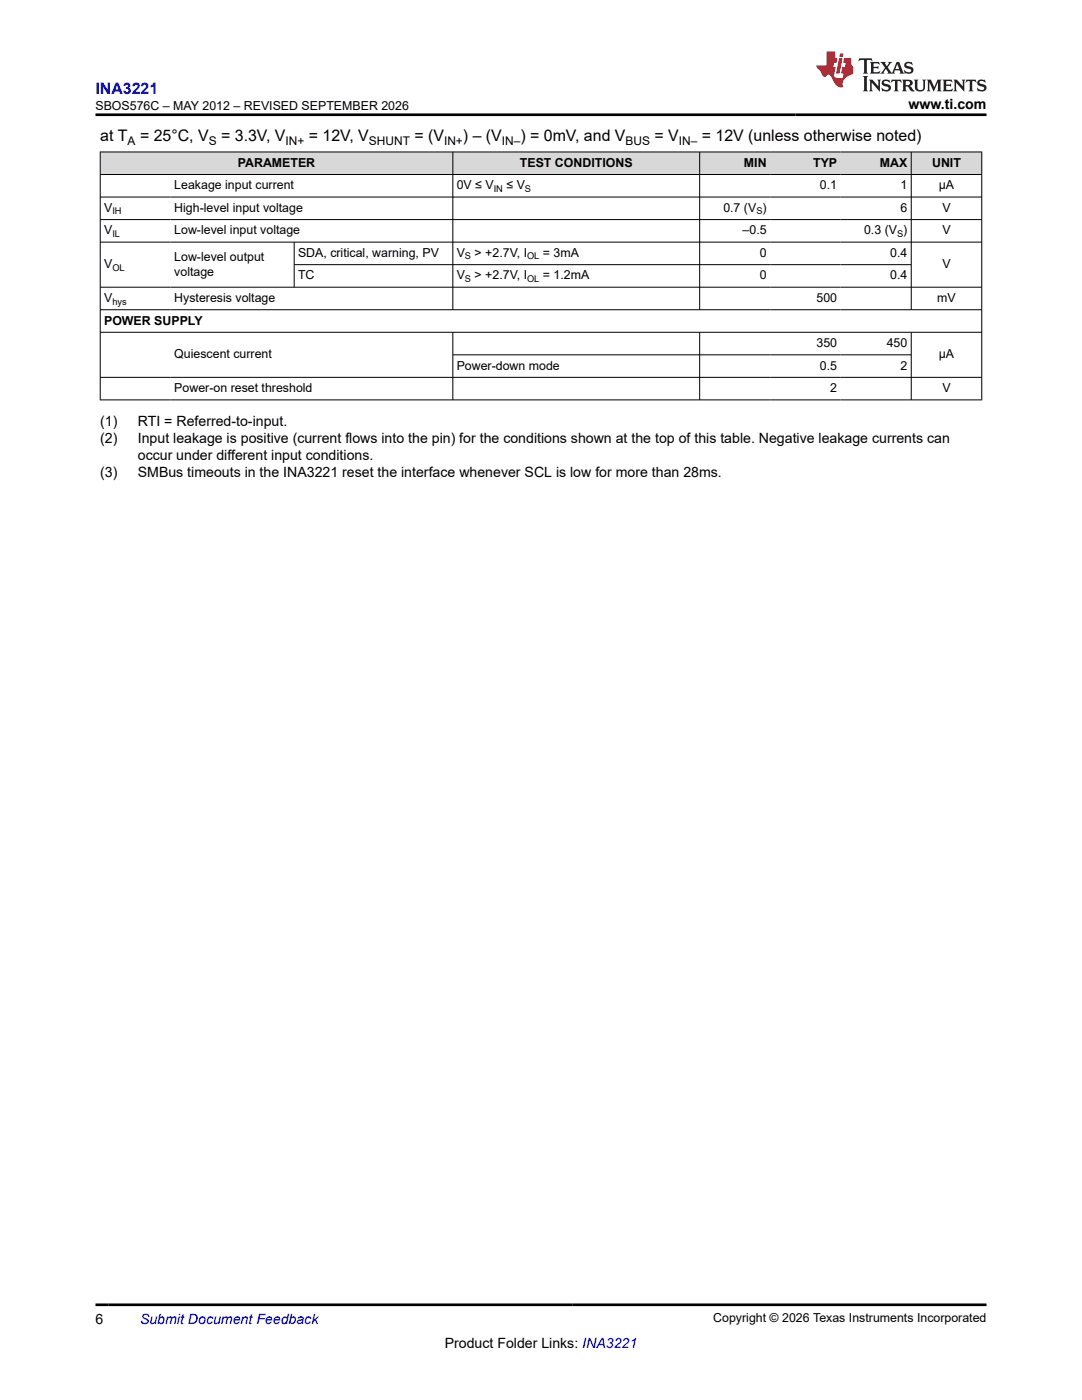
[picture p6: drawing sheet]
<svg xmlns="http://www.w3.org/2000/svg" width="216mm" height="279mm" viewBox="0 0 216 279" stroke-linecap="round" stroke-linejoin="round" font-family="sans-serif">
<defs><g id="words">
<text font-size="3.2" fill="#00f" x="19.1" y="18.7">INA3221</text>
<g font-size="3.2">
<text x="20" y="28.2">at T</text>
<text x="27.9" y="28.2">= 25°C, V</text>
<text x="44.1" y="28.2">= 3.3V, V</text>
<text x="61.6" y="28.2">= 12V, V</text>
<text x="82.7" y="28.2">= (V</text>
<text x="92.4" y="28.2">) – (V</text>
<text x="103.8" y="28.2">) = 0mV, and V</text>
<text x="130.6" y="28.2">= V</text>
<text x="140" y="28.2">= 12V (unless otherwise noted)</text>
</g>
<g font-size="2.8">
<text x="181.3" y="21.8">www.ti.com</text>
<text x="20" y="85">(1)</text>
<text x="20" y="88.3">(2)</text>
<text x="27.5" y="85">RTI = Referred-to-input.</text>
<text x="27.5" y="88.3">Input leakage is positive (current flows into the pin) for the conditions shown at the top of this table. Negative leakage currents can</text>
<text x="20" y="95.1">(3)</text>
<text x="27.5" y="91.7">occur under different input conditions.</text>
<text x="27.5" y="95.1">SMBus timeouts in the INA3221 reset the interface whenever SCL is low for more than 28ms.</text>
<text x="19.1" y="264.2">6</text>
<text x="88.7" y="269">Product Folder Links: INA3221</text>
</g>
<text font-size="2.8" fill="#00f" x="27.9" y="264.2">Submit Document Feedback</text>
<g font-size="2.5">
<text x="19.1" y="21.9">SBOS576C – MAY 2012 – REVISED SEPTEMBER 2026</text>
<text x="47.5" y="33.3">PARAMETER</text>
<text x="103.7" y="33.3">TEST CONDITIONS</text>
<text x="148.5" y="33.3">MIN</text>
<text x="162.2" y="33.3">TYP</text>
<text x="175.6" y="33.3">MAX</text>
<text x="186" y="33.3">UNIT</text>
<text x="34.8" y="37.8">Leakage input current</text>
<text x="91.1" y="37.8">0V ≤ V</text>
<text x="101.1" y="37.8">≤ V</text>
<text x="163.6" y="37.8">0.1</text>
<text x="179.7" y="37.8">1</text>
<text x="187.3" y="37.8">μA</text>
<text x="20.8" y="42.3">V</text>
<text x="20.8" y="46.8">V</text>
<text x="34.8" y="42.3">High-level input voltage</text>
<text x="34.8" y="46.8">Low-level input voltage</text>
<text x="144.3" y="42.3">0.7 (V )</text>
<text x="148.2" y="46.8">–0.5</text>
<text x="172.4" y="46.8">0.3 (V )</text>
<text x="179.7" y="42.3">6</text>
<text x="188" y="42.3">V</text>
<text x="188" y="46.8">V</text>
<text x="20.8" y="53.5">V</text>
<text x="34.8" y="52">Low-level output</text>
<text x="59.5" y="51.3">SDA, critical, warning, PV</text>
<text x="91.1" y="51.3">V</text>
<text x="94.7" y="51.3">&gt; +2.7V, I</text>
<text x="108.3" y="51.3">= 3mA</text>
<text x="151.6" y="51.3">0</text>
<text x="177.6" y="51.3">0.4</text>
<text x="188" y="53.5">V</text>
<text x="34.8" y="55">voltage</text>
<text x="59.5" y="55.8">TC</text>
<text x="91.1" y="55.8">V</text>
<text x="94.7" y="55.8">&gt; +2.7V, I</text>
<text x="108.3" y="55.8">= 1.2mA</text>
<text x="151.6" y="55.8">0</text>
<text x="177.6" y="55.8">0.4</text>
<text x="20.8" y="60.3">V</text>
<text x="20.8" y="64.8">POWER SUPPLY</text>
<text x="34.8" y="60.3">Hysteresis voltage</text>
<text x="162.9" y="60.3">500</text>
<text x="187" y="60.3">mV</text>
<text x="34.8" y="71.5">Quiescent current</text>
<text x="162.9" y="69.3">350</text>
<text x="176.9" y="69.3">450</text>
<text x="187.3" y="71.5">μA</text>
<text x="91.1" y="73.8">Power-down mode</text>
<text x="163.6" y="73.8">0.5</text>
<text x="179.7" y="73.8">2</text>
<text x="34.8" y="78.3">Power-on reset threshold</text>
<text x="165.7" y="78.3">2</text>
<text x="188" y="78.3">V</text>
<text x="142.3" y="263.9">Copyright © 2026 Texas Instruments Incorporated</text>
</g>
<g font-size="2.4">
<text x="25.5" y="28.9">A</text>
<text x="41.7" y="28.9">S</text>
<text x="57" y="28.9">IN+</text>
<text x="73.6" y="28.9">SHUNT</text>
<text x="88.6" y="28.9">IN+</text>
<text x="100.1" y="28.9">IN–</text>
<text x="124.8" y="28.9">BUS</text>
<text x="135.5" y="28.9">IN–</text>
</g>
<g font-size="1.9">
<text x="98.5" y="38.3">IN</text>
<text x="104.7" y="38.3">S</text>
<text x="22.4" y="42.8">IH</text>
<text x="22.4" y="47.3">IL</text>
<text x="150.9" y="42.8">S</text>
<text x="179" y="47.3">S</text>
<text x="92.8" y="51.8">S</text>
<text x="105.2" y="51.8">OL</text>
<text x="22.4" y="54">OL</text>
<text x="92.8" y="56.3">S</text>
<text x="105.2" y="56.3">OL</text>
<text x="22.4" y="60.8">hys</text>
</g>
</g></defs>
<g fill="#d8d8d8">
<path d="M20.1 30.4h70.2v4.4h-70.2z" fill-rule="evenodd"/>
<path d="M90.4 30.4h49.2v4.4h-49.2z" fill-rule="evenodd"/>
<path d="M139.7 30.4h14v4.4h-14z" fill-rule="evenodd"/>
<path d="M153.7 30.4h14.1v4.4h-14.1z" fill-rule="evenodd"/>
<path d="M167.8 30.4h14v4.4h-14z" fill-rule="evenodd"/>
<path d="M181.9 30.4h13.9v4.4h-13.9z" fill-rule="evenodd"/>
</g>
<g fill="none" stroke="#000" stroke-width=".2">
<path d="M19.9 30.3h176.1M19.9 34.8h176.1M19.9 39.3h176.1M20 30.3v49.6M90.4 30.3v31.6M139.6 30.3v31.6M181.8 30.3v31.6M195.9 30.3v49.6M19.9 43.8h176.1M19.9 48.3h176.1M19.9 57.3h176.1M58.7 48.3v9.1"/>
<path d="M58.7 52.8h123.2M19.9 61.8h176.1M19.9 66.3h176.1M19.9 75.3h176.1M19.9 79.8h176.1M90.4 66.3v13.6M90.4 70.8h91.5M139.6 66.3v13.6M181.8 66.3v13.6"/>
</g>
<path d="M171.5 11.6l-.2 .6 .5-.2h.6v.1v2.2l-.2 .4h1l-.2-.4v-2.2v-.1h.5l.6 .2-.2-.6zM173.6 12.4l.2 .3v1.6l-.2 .4h1.9l.1-.6a1.08 1.08 0 0 1-1.3 .2v-.7h.6l.4 .2v-.7l-.4 .2h-.6v-.5l.2-.2a1 1 0 0 1 1 .3l-.1-.5zM175.7 12.4l.9 1.1-1 1.2h.9l-.2-.2 .5-.8 .4 .8-.2 .2h1.6l-.2-.2 .2-.5h.9l.1 .5-.1 .2h.9l-.2-.4-.8-1.9h-.5l-.9 2.1-.9-1.1 .9-1h-.8l.2 .2-.4 .6-.4-.6 .2-.2zM179 12.8l.4 1h-.7zM180.7 12.5a.65 .65 0 0 0-.2 .7 .65 .65 0 0 0 .6 .5l.6 .1 .1 .3a.79 .79 0 0 1-.7 .4 .79 .79 0 0 1-.7-.5l.1 .7 .2-.1a.93 .93 0 0 0 1.1 0 .93 .93 0 0 0 .4-.9 1.46 1.46 0 0 0-1.2-.6l-.1-.3a1.09 1.09 0 0 1 1.2 .2l-.2-.6-.1 .1-.5-.2zM172.2 15.2l.2 .4v2.2l-.2 .4h1l-.2-.4v-2.2l.2-.4zM173.4 15.9l.2 .4v1.5l-.2 .4h.8l-.3-.4 .1-1.3 1.6 1.8v-2l.2-.4h-.7l.1 .2 .1 1.1-1.2-1.3zM176.2 16a.65 .65 0 0 0-.2 .8 .65 .65 0 0 0 .6 .4l.6 .2 .1 .2a.79 .79 0 0 1-.7 .4 .79 .79 0 0 1-.7-.5l.1 .7 .2-.1a.93 .93 0 0 0 1.1 .1 .93 .93 0 0 0 .4-1 1.46 1.46 0 0 0-1.2-.5l-.1-.4a1.09 1.09 0 0 1 1.2 .2l-.1-.6-.2 .1-.5-.1zM177.9 15.9l-.1 .6a.63 .63 0 0 1 .8-.3v1.6l-.3 .4h1l-.2-.4v-1.6a.66 .66 0 0 1 .8 .3l-.1-.6zM180 15.9l.2 .4v1.5l-.2 .4h1l-.2-.2-.1-.7h.5l.1 .2a.79 .79 0 0 0 1.2 .6l-1-.9a.61 .61 0 0 0 .6-.6 .61 .61 0 0 0-.5-.7zM180.8 16.2h.1a.47 .47 0 0 1 .5 .1 .47 .47 0 0 1 .1 .5l-.1 .1-.7 .1zM182.3 15.9l.2 .2a2.27 2.27 0 0 0 .4 2 1.04 1.04 0 0 0 1.7-.7v-1.3l.2-.2h-.8l.2 .4v1.1a.6 .6 0 0 1-.6 .6 .6 .6 0 0 1-.6-.6v-1.1l.3-.4zM184.9 15.9l.2 .4v1.5l-.2 .4h.8l-.3-.4v-1.4l.9 1.9 .9-1.9v1.4l-.3 .4h1l-.2-.4v-1.5l.2-.4h-.8l-.7 1.5-.6-1.5zM188.1 15.9l.2 .4v1.5l-.2 .4h1.9l.1-.6a1.09 1.09 0 0 1-1.3 .2v-.7h.6l.4 .2v-.6l-.4 .2h-.6v-.6l.2-.1a1.01 1.01 0 0 1 1 .3l-.1-.6zM190.2 15.9l.3 .4v1.5l-.3 .4h.8l-.2-.4v-1.3l1.6 1.8v-2l.2-.4h-.7l.2 .2v1.1l-1.2-1.3zM192.8 15.9l-.1 .6a.63 .63 0 0 1 .8-.3v1.6l-.3 .4h1l-.2-.4v-1.6a.66 .66 0 0 1 .8 .3l-.1-.6zM195.2 16a.65 .65 0 0 0-.2 .8 .65 .65 0 0 0 .6 .4l.6 .2 .2 .2a.79 .79 0 0 1-.7 .4 .79 .79 0 0 1-.7-.5l.1 .7 .2-.1a.93 .93 0 0 0 1 .1 .93 .93 0 0 0 .5-1 1.46 1.46 0 0 0-1.3-.5v-.4a1.09 1.09 0 0 1 1.2 .2l-.2-.6-.2 .1-.5-.1z" fill="#231f20"/>
<path d="M164.9 10.3v2.7h-2l.1 .4 .8 1a.95 .95 0 0 0 1 .9 .59 .59 0 0 1 .5-.4 .59 .59 0 0 1 .5 .3l.4 .8a1.59 1.59 0 0 0 2.1 1.4 1.61 1.61 0 0 1 1-2.3l1-.3-.1-1.5a1.59 1.59 0 0 1-.3-1.7h-1.5l-.2 .9h.6l-.2 .9h-.5l-.2 .9v.3l.4 .1-.1 .9h-.7a.73 .73 0 0 1-1-.7l.3-1.5h-.5l.1-.9h.5l.2-.9h-.5v-1.3zM167.4 11.6l-.6 3.1h.7l.6-3.1zM167.6 10.7l-.1 .6h.7l.1-.6z" fill="#ed1c24"/>
<path d="M19.1 22.9h177.8M19.1 260.4h177.8" fill="none" stroke="#000" stroke-width=".53"/>
<use href="#words"/>
</svg>
